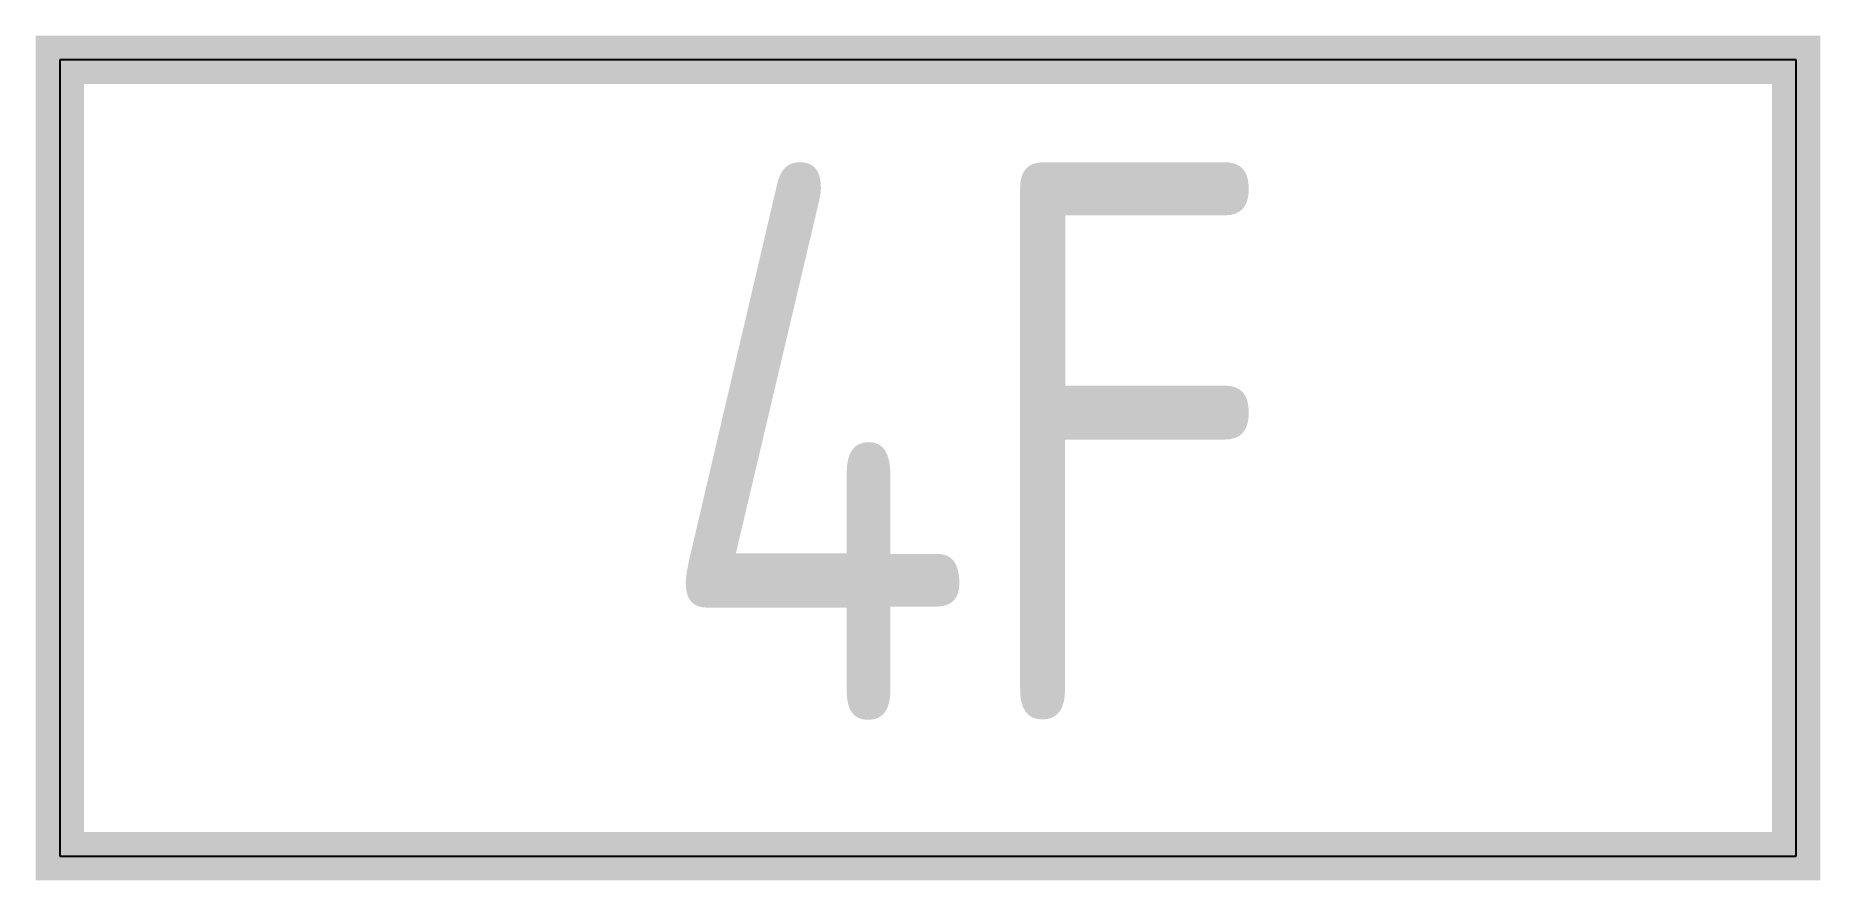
# Model space of a CAD drawing. Extents: x -0.74 to 0.74, y -0.02 to 0.68.
import ezdxf
from ezdxf.enums import TextEntityAlignment as Align

# ---------------------------------------------------------------- set-up
doc = ezdxf.new("R2010")
doc.units = 0
doc.header["$MEASUREMENT"] = 0
doc.styles.add('_TEL_DIM', font='TSSDENG', dxfattribs={"width": 0.6, "height": 6, "bigfont": '！！TSSDCHN'})
doc.styles.add('hztxt', font='TSSDENG', dxfattribs={"width": 0.7, "bigfont": 'TSSDCHN'})

msp = doc.modelspace()

# ---------------------------------------------------------------- linework, layer by layer
for p, q in [((-0.72, 0.66), (-0.72, 0)), ((0.72, 0.66), (-0.72, 0.66)), ((0.72, 0), (0.72, 0.66)), ((-0.72, 0), (0.72, 0))]:
    msp.add_line(p, q)
at = {"const_width": 0.04}
msp.add_lwpolyline([(-0.72, 0.66), (-0.72, 0), (0.72, 0), (0.72, 0.66), (-0.72, 0.66), (-0.72, 0)], dxfattribs=at)

# ---------------------------------------------------------------- texts
at = {"color": 7, "style": 'hztxt', "width": 0.8}
msp.add_text('4F', height=0.46154, dxfattribs=at).set_placement((-0.2261, 0.1121))
at = {"color": 7, "linetype": 'ByBlock', "style": '_TEL_DIM', "flags": 1}
for tag in ['A', 'REMARK']:
    msp.add_attdef(tag, text='', height=0.0000154, dxfattribs=at).set_placement((0, 0), align=Align.MIDDLE_CENTER)

doc.saveas('drawing.dxf')
